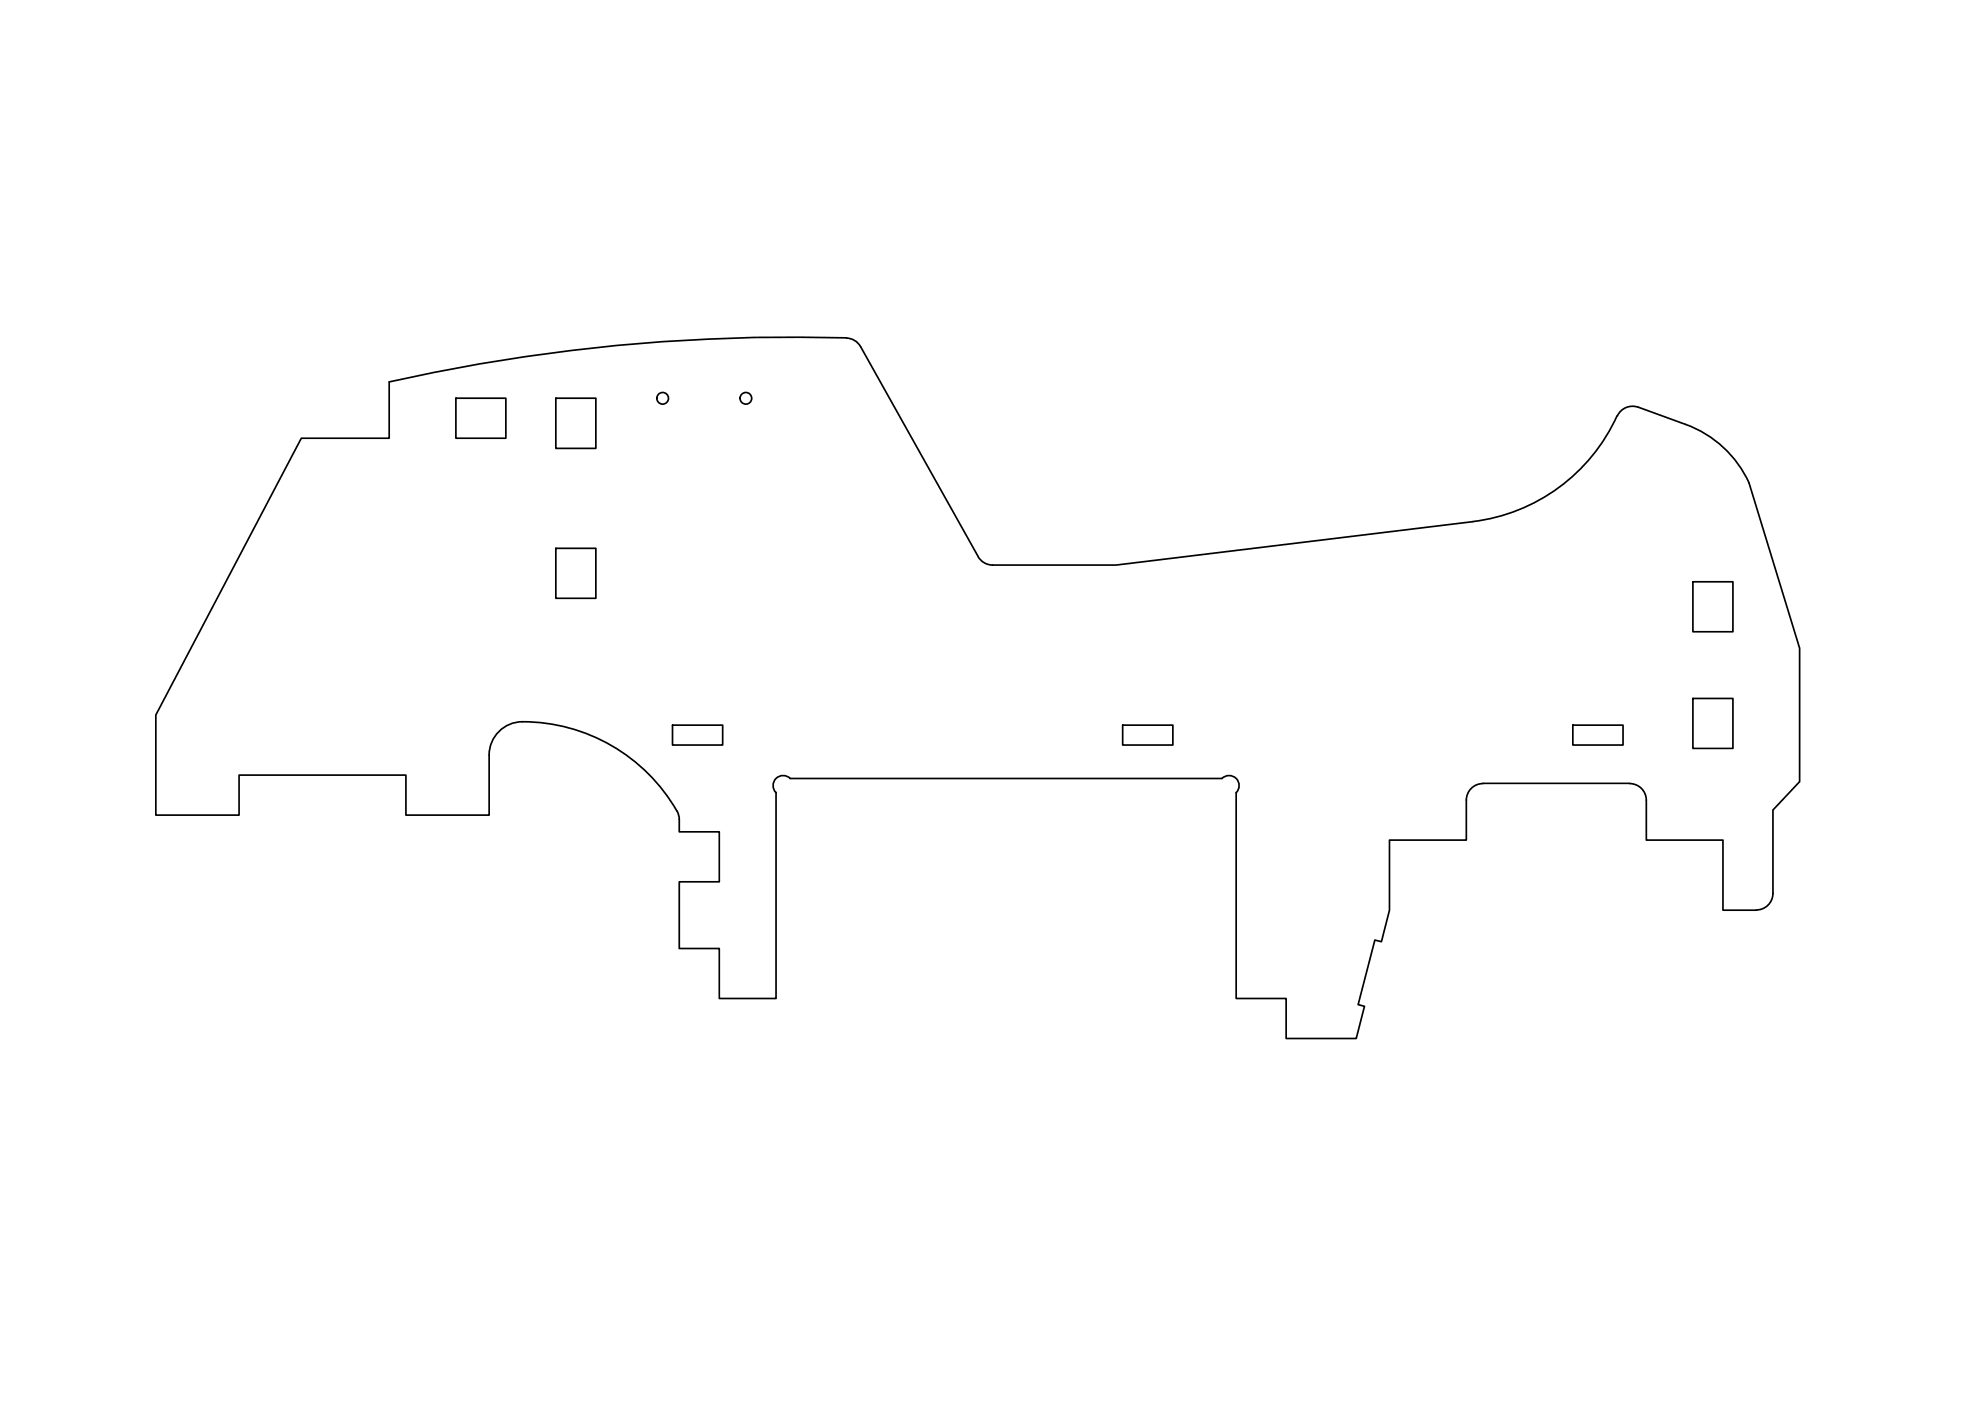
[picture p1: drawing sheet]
<svg xmlns="http://www.w3.org/2000/svg" width="594mm" height="420mm" viewBox="0 0 594 420" stroke-linecap="round" stroke-linejoin="round" font-family="sans-serif">
<!-- layer: Sichtbar (ISO) -->
<g fill="none" stroke="#000" stroke-width=".51">
<path d="M136.7 119.4h15v12h-15zM166.7 119.4h12v15.1h-12zM484.9 124.7a54.8 54.8 0 0 1-43.2 31.7M491.2 122.1l14.3 5.2a33.4 33.4 0 0 1 19 17.5l15.2 49.6v40l-8 8.5v25a5 5 0 0 1-5 5M491.3 122.1a5 5 0 0 0-6.3 2.7M441.7 156.4l-107 13.1h-37a4.9 4.9 0 0 1-4.4-2.6l-35.2-63-1.5-1.6-2-.8a540.9 540.9 0 0 0-137.9 13v16.9h-26.3l-43.7 83v30.1h25v-12h50v12h25v-18.1a10 10 0 0 1 10-9.9 53.2 53.2 0 0 1 46.8 27.7l.2 1.6v3.7h12v15h-12v20h12v14.9h17v-61.7M166.7 164.4h12v15h-12zM507.7 174.5h12v15h-12zM201.7 217.5h15v5.9h-15zM336.7 217.5h15v5.9h-15zM471.7 217.5h15v5.9h-15zM507.7 209.5h12v15h-12z"/>
<path d="M236.9 233.5h129.6a3 3 0 0 1 4.2 0 3 3 0 0 1 0 4.2M237 233.5a3 3 0 0 0-4.3 0 3 3 0 0 0 0 4.2M370.7 237.7v61.7h15v12h21l2.5-9.6-1.9-.5 5-19.4 2 .5 2.4-9.4v-21.1h23v-12M444.7 234.9h44M444.7 235a5 5 0 0 0-5 5M488.7 235a5 5 0 0 1 5 5M493.7 239.9v12h23v21.1h10"/>
<circle cx="198.7" cy="119.5" r="1.75"/>
<circle cx="223.7" cy="119.5" r="1.75"/>
</g>
</svg>
